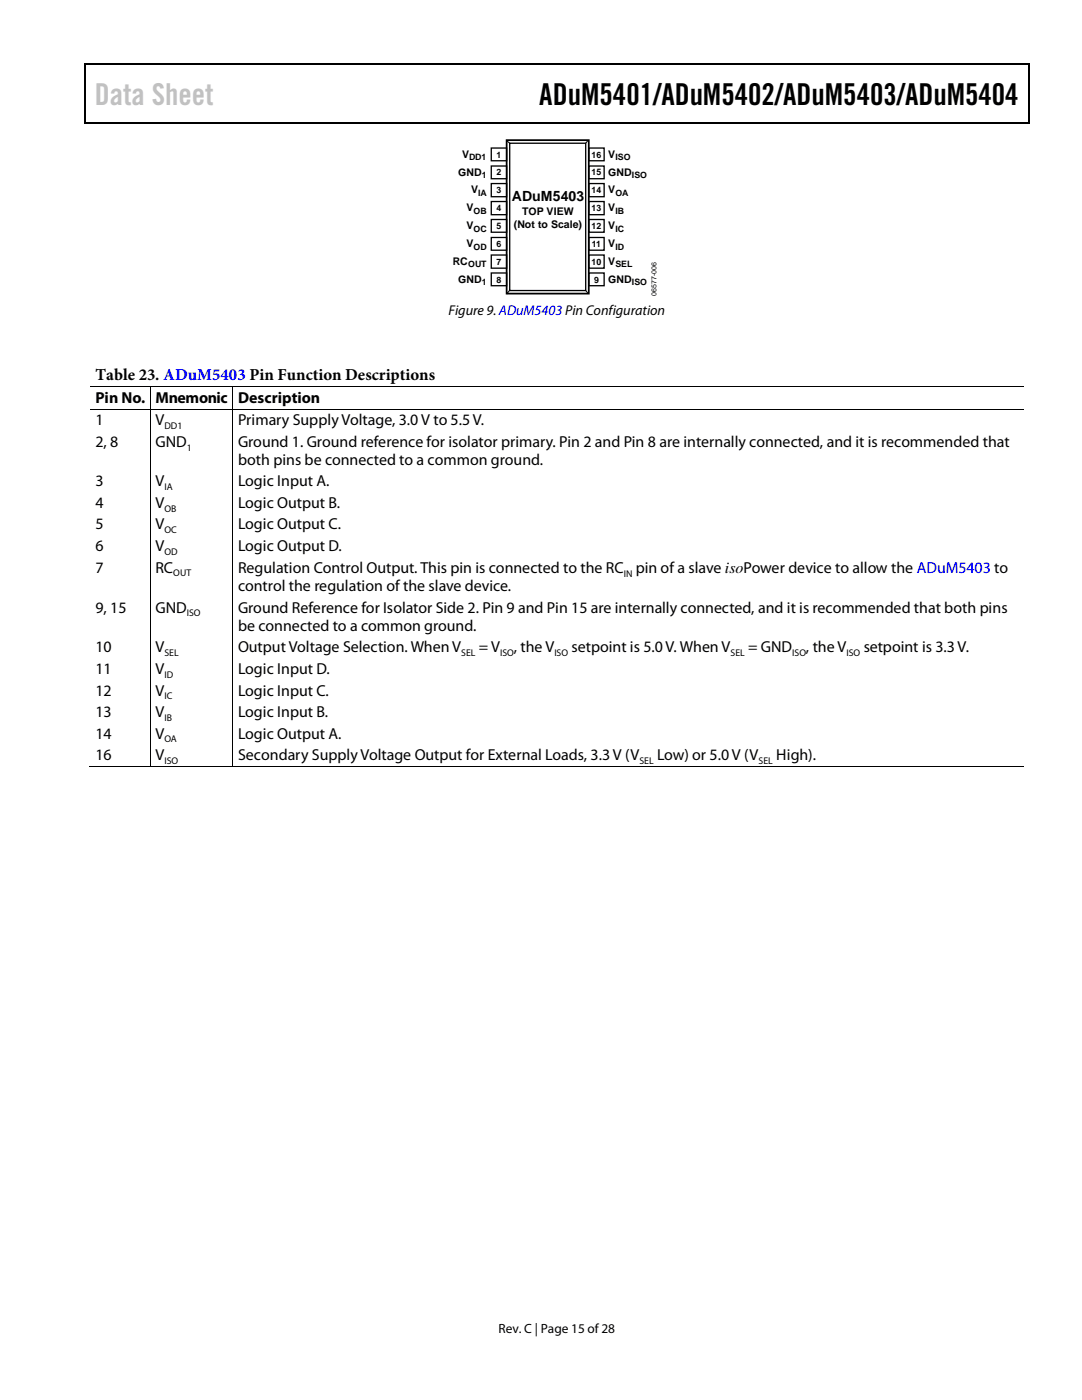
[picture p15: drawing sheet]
<svg xmlns="http://www.w3.org/2000/svg" width="216mm" height="279mm" viewBox="0 0 216 279" stroke-linecap="round" stroke-linejoin="round" font-family="sans-serif">
<defs><g id="words">
<text font-size="6" fill="#c1c1c1" x="18.9" y="20.9">Data Sheet</text>
<text font-size="6" x="107.6" y="20.9">ADuM5401/ADuM5402/ADuM5403/ADuM5404</text>
<text font-size="3.3" x="19" y="75.9">Table 23. ADuM5403 Pin Function Descriptions</text>
<g font-size="3.2">
<text x="19" y="80.4">Pin No.</text>
<text x="31" y="80.4">Mnemonic</text>
<text x="47.5" y="80.4">Description</text>
<text x="19" y="84.9">1</text>
<text x="19" y="89.2">2, 8</text>
<text x="31" y="89.2">GND</text>
<text x="31" y="84.9">V</text>
<text x="47.5" y="84.9">Primary Supply Voltage, 3.0 V to 5.5V.</text>
<text x="47.5" y="89.2">Ground 1. Ground reference for isolator primary. Pin 2 and Pin 8 are internally connected, and it is recommended that</text>
<text x="47.5" y="92.8">both pins be connected to a common ground.</text>
<text x="19" y="97.1">3</text>
<text x="19" y="101.4">4</text>
<text x="31" y="97.1">V</text>
<text x="31" y="101.4">V</text>
<text x="47.5" y="97.1">Logic Input A.</text>
<text x="47.5" y="101.4">Logic Output B.</text>
<text x="19" y="105.7">5</text>
<text x="31" y="105.7">V</text>
<text x="47.5" y="105.7">Logic Output C.</text>
<text x="19" y="110">6</text>
<text x="31" y="110">V</text>
<text x="47.5" y="110">Logic Output D.</text>
<text x="19" y="114.3">7</text>
<text x="31" y="114.3">RC</text>
<text x="47.5" y="114.4">Regulation Control Output. This pin is connected to the RC</text>
<text x="47.5" y="118">control the regulation of the slave device.</text>
<text x="126.9" y="114.4">pin of a slave isoPower device to allow the ADuM5403 to</text>
<text x="19" y="122.3">9, 15</text>
<text x="31" y="122.3">GND</text>
<text x="47.5" y="122.3">Ground Reference for Isolator Side 2. Pin 9 and Pin 15 are internally connected, and it is recommended that both pins</text>
<text x="47.5" y="125.9">be connected to a common ground.</text>
<text x="19" y="130.2">10</text>
<text x="31" y="130.2">V</text>
<text x="47.5" y="130.2">Output Voltage Selection. When V</text>
<text x="95.5" y="130.2">= V</text>
<text x="102.5" y="130.2">, the V</text>
<text x="114" y="130.2">setpoint is 5.0 V. When V</text>
<text x="149.3" y="130.2">= GND</text>
<text x="160.8" y="130.2">, the V</text>
<text x="172.3" y="130.2">setpoint is 3.3 V.</text>
<text x="19" y="134.5">11</text>
<text x="31" y="134.5">V</text>
<text x="47.5" y="134.5">Logic Input D.</text>
<text x="19" y="138.8">12</text>
<text x="19" y="143.1">13</text>
<text x="31" y="138.8">V</text>
<text x="31" y="143.1">V</text>
<text x="47.5" y="138.8">Logic Input C.</text>
<text x="47.5" y="143.1">Logic Input B.</text>
<text x="19" y="147.4">14</text>
<text x="31" y="147.4">V</text>
<text x="47.5" y="147.4">Logic Output A.</text>
<text x="19" y="151.7">16</text>
<text x="31" y="151.7">V</text>
<text x="47.5" y="151.7">Secondary Supply Voltage Output for External Loads, 3.3 V (V</text>
<text x="131.1" y="151.7">Low) or 5.0 V (V</text>
<text x="154.9" y="151.7">High).</text>
</g>
<g font-size="2.8">
<text x="102.1" y="40">ADuM5403</text>
<text x="89.5" y="62.8">Figure 9. ADuM5403 Pin Configuration</text>
</g>
<text font-size="2.7" x="99.5" y="266">Rev. C | Page 15 of28</text>
<g font-size="2.1">
<text x="91.4" y="35">GND</text>
<text x="92.2" y="31.5">V</text>
<text x="121.4" y="31.5">V</text>
<text x="121.4" y="35">GND</text>
<text x="94" y="38.6">V</text>
<text x="121.4" y="38.6">V</text>
<text x="93.1" y="42.2">V</text>
<text x="93.1" y="45.7">V</text>
<text x="102.5" y="45.5">(Not to Scale)</text>
<text x="104.2" y="43">TOP VIEW</text>
<text x="121.4" y="42.2">V</text>
<text x="121.4" y="45.7">V</text>
<text x="90.4" y="52.9">RC</text>
<text x="93.1" y="49.3">V</text>
<text x="121.4" y="49.3">V</text>
<text x="121.4" y="52.9">V</text>
<text x="91.4" y="56.4">GND</text>
<text x="121.4" y="56.4">GND</text>
</g>
<g font-size="1.9">
<text x="32.8" y="85.6">DD1</text>
<text x="37.3" y="89.9">1</text>
<text x="32.8" y="97.8">IA</text>
<text x="32.8" y="102.1">OB</text>
<text x="32.8" y="106.4">OC</text>
<text x="32.8" y="110.7">OD</text>
<text x="34.6" y="115">OUT</text>
<text x="124.5" y="115.1">IN</text>
<text x="37.3" y="123">ISO</text>
<text x="32.8" y="130.9">SEL</text>
<text x="92" y="130.9">SEL</text>
<text x="99.8" y="130.9">ISO</text>
<text x="110.6" y="130.9">ISO</text>
<text x="145.8" y="130.9">SEL</text>
<text x="158.1" y="130.9">ISO</text>
<text x="168.9" y="130.9">ISO</text>
<text x="32.8" y="135.2">ID</text>
<text x="32.8" y="139.5">IC</text>
<text x="32.8" y="143.8">IB</text>
<text x="32.8" y="148.1">OA</text>
<text x="32.8" y="152.4">ISO</text>
<text x="127.6" y="152.4">SEL</text>
<text x="151.3" y="152.4">SEL</text>
</g>
<g font-size="1.8">
<text x="93.6" y="32">DD1</text>
<text x="96.1" y="35.6">1</text>
<text x="99.1" y="35">2</text>
<text x="99.1" y="31.5">1</text>
<text x="118" y="31.5">16</text>
<text x="118" y="35">15</text>
<text x="122.8" y="32">ISO</text>
<text x="126.1" y="35.6">ISO</text>
<text x="95.4" y="39.1">IA</text>
<text x="99.1" y="38.6">3</text>
<text x="118" y="38.6">14</text>
<text x="122.8" y="39.1">OA</text>
<text x="94.5" y="42.7">OB</text>
<text x="94.5" y="46.2">OC</text>
<text x="99.1" y="42.2">4</text>
<text x="99.1" y="45.7">5</text>
<text x="118" y="42.2">13</text>
<text x="118" y="45.7">12</text>
<text x="122.8" y="42.7">IB</text>
<text x="122.8" y="46.2">IC</text>
<text x="93.4" y="53.4">OUT</text>
<text x="94.5" y="49.8">OD</text>
<text x="99.1" y="49.3">6</text>
<text x="99.1" y="52.8">7</text>
<text x="118" y="52.8">10</text>
<text x="118.1" y="49.3">11</text>
<text x="122.8" y="49.8">ID</text>
<text x="122.8" y="53.4">SEL</text>
<text x="96.1" y="56.9">1</text>
<text x="99.1" y="56.4">8</text>
<text x="118.5" y="56.4">9</text>
<text x="126.1" y="56.9">ISO</text>
</g>
<text font-size="1.4" x="131" y="59" transform="rotate(-90 131 59)">06577-006</text>
</g></defs>
<g fill="#000">
<path d="M16.9 12.7h.2v1h-.2zM16.9 12.7h.2v.3h-.2zM82.5 12.7h.3v.3h-.3zM205.1 12.7h.3v1h-.3zM205.1 12.7h.3v.3h-.3zM16.9 24.4h.2v.2h-.2zM82.3 24.4h.2v.2h-.2zM205.1 24.4h.3v.2h-.3zM29.9 77h.2v.2h-.2zM46.4 77h.2v.2h-.2zM29.9 81.6h.2v.1h-.2zM46.4 81.6h.2v.1h-.2z"/>
<path d="M29.9 152.9h.2v.1h-.2zM46.4 152.9h.2v.1h-.2z"/>
</g>
<path d="M17 13.7v10.7M17.1 12.8h65.4M82.8 12.8h122.3M205.2 13.7v10.7M17.1 24.5h188" fill="none" stroke="#000" stroke-width=".25"/>
<g fill="none" stroke="#000" stroke-width=".26">
<path d="M98 29.5h3.1v2.6h-3.1zM98 33.1h3.1v2.6h-3.1zM98 36.6h3.1v2.7h-3.1zM101.7 28.6h15.2v29.4h-15.2zM117.5 29.5h3v2.6h-3zM117.5 33.1h3v2.6h-3zM117.5 36.6h3v2.7h-3zM98 40.2h3.1v2.6h-3.1zM98 43.8h3.1v2.5h-3.1zM98 47.4h3.1v2.5h-3.1zM98 50.9h3.1v2.6h-3.1zM98 54.5h3.1v2.5h-3.1z"/>
<path d="M117.5 40.2h3v2.6h-3zM117.5 43.8h3v2.5h-3zM117.5 47.4h3v2.5h-3zM117.5 50.9h3v2.6h-3zM117.5 54.5h3v2.5h-3z"/>
</g>
<path d="M101.1 28h16.4v30.6h-16.4z" fill="none" stroke="#000" stroke-width=".35"/>
<g fill="none" stroke="#000" stroke-width=".2">
<path d="M101.2 28.1l.5 .5M117.3 28.1l-.4 .5M101.7 57.9l-.5 .7M117 58.1l.3 .4M18 77.1h11.9M30 77.2v4.4M30.1 77.1h16.3M46.5 77.2v4.4M46.6 77.1h157.6M18 81.7h11.9M30 81.7v71.2M30.1 81.7h16.3"/>
<path d="M46.5 81.7v71.2M46.6 81.7h157.6M17.8 153h12.1M30.1 153h16.3M46.6 153h157.6"/>
</g>
<use href="#words"/>
</svg>
